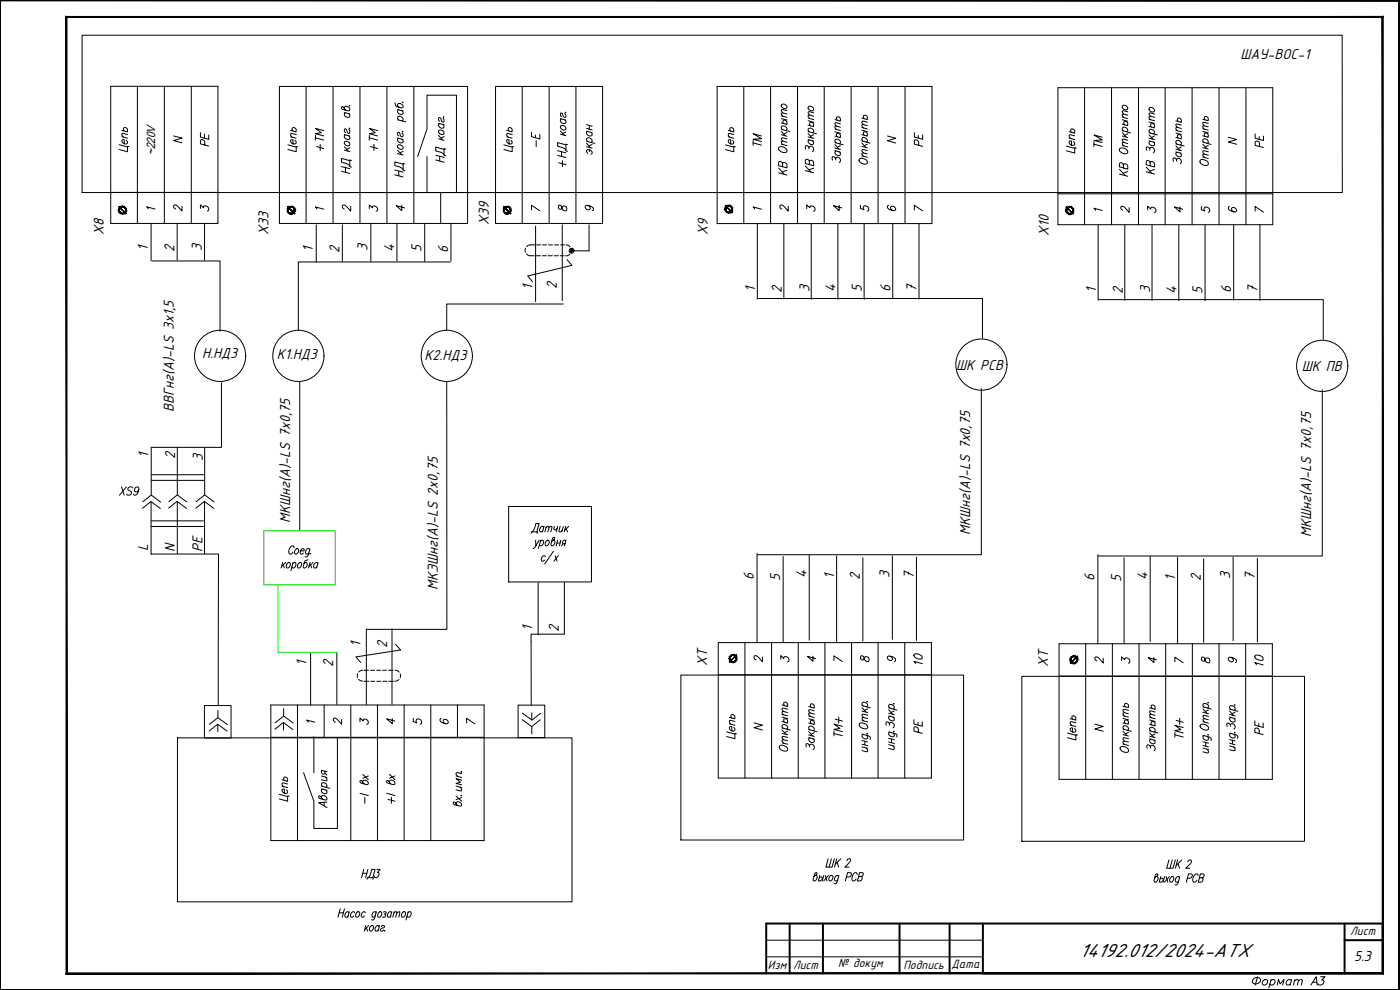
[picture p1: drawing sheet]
<svg xmlns="http://www.w3.org/2000/svg" width="420mm" height="297mm" viewBox="0 0 420 297" stroke-linecap="round" stroke-linejoin="round" font-family="sans-serif">
<defs><g id="words">
<text font-size="7.1" x="374.6" y="297.7">Формат А3</text>
<g font-size="6.6">
<text x="90.3" y="46.9" transform="rotate(-90 90.3 46.9)">Цепь</text>
<text x="155.2" y="46.9" transform="rotate(-90 155.2 46.9)">Цепь</text>
</g>
<g font-size="6.2">
<text x="39.5" y="46.9" transform="rotate(-90 39.5 46.9)">Цепь</text>
<text x="221.5" y="46.9" transform="rotate(-90 221.5 46.9)">Цепь</text>
<text x="323.8" y="47.3" transform="rotate(-90 323.8 47.3)">Цепь</text>
<text x="221.9" y="223" transform="rotate(-90 221.9 223)">Цепь</text>
<text x="324.2" y="223.3" transform="rotate(-90 324.2 223.3)">Цепь</text>
<text x="107.2" y="264.9">НД3</text>
<text x="324" y="287">14192.012/2024-АТХ</text>
</g>
<g font-size="5.7">
<text x="63.5" y="45.2" transform="rotate(-90 63.5 45.2)">РЕ</text>
<text x="163" y="45.2" transform="rotate(-90 163 45.2)">-E</text>
<text x="229.3" y="44.8" transform="rotate(-90 229.3 44.8)">TM</text>
<text x="277.6" y="45.2" transform="rotate(-90 277.6 45.2)">PE</text>
<text x="331.6" y="45.2" transform="rotate(-90 331.6 45.2)">TM</text>
<text x="379.9" y="45.5" transform="rotate(-90 379.9 45.5)">PE</text>
<text x="34.6" y="149.9">XS9</text>
<text x="277.6" y="200.4" transform="rotate(-90 277.6 200.4)">10</text>
<text x="379.9" y="200.7" transform="rotate(-90 379.9 200.7)">10</text>
<text x="277.6" y="221.2" transform="rotate(-90 277.6 221.2)">PE</text>
<text x="379.9" y="221.5" transform="rotate(-90 379.9 221.5)">PE</text>
</g>
<g font-size="5.3">
<text x="50.8" y="44.1">N</text>
<text x="264.9" y="44.1">N</text>
<text x="367.2" y="44.4">N</text>
<text x="225.1" y="220.1">N</text>
<text x="327.4" y="220.5">N</text>
</g>
<g font-size="4.9">
<text x="50.8" y="64.6">2</text>
<text x="58.9" y="64.6">3</text>
<text x="101.6" y="64.6">2</text>
<text x="109.7" y="64.6">3</text>
<text x="117.8" y="64.6">4</text>
<text x="158.4" y="64.6">7</text>
<text x="166.5" y="64.6">8</text>
<text x="174.3" y="64.6">9</text>
<text x="232.8" y="64.6">2</text>
<text x="240.9" y="64.6">3</text>
<text x="249.1" y="64.6">4</text>
<text x="257.2" y="64.6">5</text>
<text x="264.9" y="64.6">6</text>
<text x="273" y="64.6">7</text>
<text x="335.1" y="64.9">2</text>
<text x="343.3" y="64.9">3</text>
<text x="351.4" y="64.9">4</text>
<text x="359.5" y="64.9">5</text>
<text x="367.2" y="64.9">6</text>
<text x="375.4" y="64.9">7</text>
<text x="225.1" y="199.7">2</text>
<text x="233.2" y="199.7">3</text>
<text x="249.1" y="199.7">7</text>
<text x="257.2" y="199.7">8</text>
<text x="264.9" y="199.7">9</text>
<text x="327.4" y="200">2</text>
<text x="335.5" y="200">3</text>
<text x="351.4" y="200">7</text>
<text x="359.5" y="200">8</text>
<text x="98.8" y="218.4">2</text>
<text x="106.9" y="218.4">3</text>
<text x="122.8" y="218.4">5</text>
<text x="138.6" y="218.4">7</text>
</g>
<g font-size="4.8">
<text x="372.3" y="17.9">ШАУ-ВОС-1</text>
<text x="31.2" y="70.6" transform="rotate(-90 31.2 70.6)">X8</text>
<text x="80.6" y="70.6" transform="rotate(-90 80.6 70.6)">X33</text>
<text x="146.7" y="67.4" transform="rotate(-90 146.7 67.4)">X39</text>
<text x="212.5" y="70.5" transform="rotate(-90 212.5 70.5)">X9</text>
<text x="314.7" y="70.9" transform="rotate(-90 314.7 70.9)">X10</text>
<text x="44.3" y="75.2" transform="rotate(-90 44.3 75.2)">1</text>
<text x="52.3" y="75.5" transform="rotate(-90 52.3 75.5)">2</text>
<text x="60.6" y="75.4" transform="rotate(-90 60.6 75.4)">3</text>
<text x="93.9" y="75.6" transform="rotate(-90 93.9 75.6)">1</text>
<text x="101.9" y="75.9" transform="rotate(-90 101.9 75.9)">2</text>
<text x="110.3" y="75.4" transform="rotate(-90 110.3 75.4)">3</text>
<text x="118.3" y="75.7" transform="rotate(-90 118.3 75.7)">4</text>
<text x="126.5" y="75.5" transform="rotate(-90 126.5 75.5)">5</text>
<text x="134.5" y="75.8" transform="rotate(-90 134.5 75.8)">6</text>
<text x="159.8" y="87.2" transform="rotate(-90 159.8 87.2)">1</text>
<text x="167.1" y="86.8" transform="rotate(-90 167.1 86.8)">2</text>
<text x="226.7" y="87.5" transform="rotate(-90 226.7 87.5)">1</text>
<text x="234.7" y="87.8" transform="rotate(-90 234.7 87.8)">2</text>
<text x="242.9" y="87.7" transform="rotate(-90 242.9 87.7)">3</text>
<text x="250.7" y="87.7" transform="rotate(-90 250.7 87.7)">4</text>
<text x="258.6" y="87.7" transform="rotate(-90 258.6 87.7)">5</text>
<text x="267.2" y="87.5" transform="rotate(-90 267.2 87.5)">6</text>
<text x="275.1" y="87.6" transform="rotate(-90 275.1 87.6)">7</text>
<text x="329" y="87.9" transform="rotate(-90 329 87.9)">1</text>
<text x="337" y="88.2" transform="rotate(-90 337 88.2)">2</text>
<text x="345.2" y="88" transform="rotate(-90 345.2 88)">3</text>
<text x="353.1" y="88.1" transform="rotate(-90 353.1 88.1)">4</text>
<text x="360.9" y="88.1" transform="rotate(-90 360.9 88.1)">5</text>
<text x="369.5" y="87.9" transform="rotate(-90 369.5 87.9)">6</text>
<text x="377.4" y="88" transform="rotate(-90 377.4 88)">7</text>
<text x="60.7" y="107.6">Н.НД3</text>
<text x="83.1" y="107.7">K1.НД3</text>
<text x="127.4" y="108.1">K2.НД3</text>
<text x="287" y="111.1">ШК РСВ</text>
<text x="390.7" y="111.2">ШК ПВ</text>
<text x="52.2" y="123.6" transform="rotate(-90 52.2 123.6)">ВВГнг(А)-LS 3х1,5</text>
<text x="44.6" y="137.5" transform="rotate(-90 44.6 137.5)">1</text>
<text x="52.6" y="137.8" transform="rotate(-90 52.6 137.8)">2</text>
<text x="60.8" y="138.2" transform="rotate(-90 60.8 138.2)">3</text>
<text x="87.1" y="157" transform="rotate(-90 87.1 157)">МКШнг(А)-LS 7х0,75</text>
<text x="291.2" y="160.6" transform="rotate(-90 291.2 160.6)">МКШнг(А)-LS 7х0,75</text>
<text x="393.5" y="161" transform="rotate(-90 393.5 161)">МКШнг(А)-LS 7х0,75</text>
<text x="44.5" y="165.3" transform="rotate(-90 44.5 165.3)">L</text>
<text x="52.5" y="165.6" transform="rotate(-90 52.5 165.6)">N</text>
<text x="60.7" y="165.5" transform="rotate(-90 60.7 165.5)">PE</text>
<text x="226.2" y="173.9" transform="rotate(-90 226.2 173.9)">6</text>
<text x="242.1" y="173.5" transform="rotate(-90 242.1 173.5)">4</text>
<text x="250.4" y="173.8" transform="rotate(-90 250.4 173.8)">1</text>
<text x="258.1" y="173.9" transform="rotate(-90 258.1 173.9)">2</text>
<text x="266.9" y="173.4" transform="rotate(-90 266.9 173.4)">3</text>
<text x="274.2" y="173.6" transform="rotate(-90 274.2 173.6)">7</text>
<text x="344.4" y="173.9" transform="rotate(-90 344.4 173.9)">4</text>
<text x="369.2" y="173.8" transform="rotate(-90 369.2 173.8)">3</text>
<text x="376.6" y="174" transform="rotate(-90 376.6 174)">7</text>
<text x="131.4" y="176.9" transform="rotate(-90 131.4 176.9)">МКЭШнг(А)-LS 2х0,75</text>
<text x="234.2" y="174.2" transform="rotate(-90 234.2 174.2)">5</text>
<text x="328.5" y="174.3" transform="rotate(-90 328.5 174.3)">6</text>
<text x="336.5" y="174.6" transform="rotate(-90 336.5 174.6)">5</text>
<text x="352.7" y="174.2" transform="rotate(-90 352.7 174.2)">1</text>
<text x="360.4" y="174.3" transform="rotate(-90 360.4 174.3)">2</text>
<text x="159.7" y="189.3" transform="rotate(-90 159.7 189.3)">1</text>
<text x="167.7" y="189.6" transform="rotate(-90 167.7 189.6)">2</text>
<text x="108.2" y="194.2" transform="rotate(-90 108.2 194.2)">1</text>
<text x="116.2" y="194.5" transform="rotate(-90 116.2 194.5)">2</text>
<text x="91.9" y="199.9" transform="rotate(-90 91.9 199.9)">1</text>
<text x="99.9" y="200.2" transform="rotate(-90 99.9 200.2)">2</text>
<text x="212.3" y="199.9" transform="rotate(-90 212.3 199.9)">XT</text>
<text x="314.6" y="200.3" transform="rotate(-90 314.6 200.3)">XT</text>
<text x="406.4" y="288.4">5.3</text>
</g>
<g font-size="4.4">
<text x="240.9" y="199.7">4</text>
<text x="343.3" y="200">4</text>
<text x="367.2" y="200">9</text>
<text x="114.7" y="218.4">4</text>
<text x="130.9" y="218.4">6</text>
</g>
<g font-size="4">
<text x="405.2" y="280.7">Лист</text>
<text x="230.4" y="290.6">Изм</text>
<text x="238" y="290.6">Лист</text>
<text x="251.5" y="290.2">№ докум</text>
<text x="271.1" y="290.6">Подпись</text>
<text x="285.5" y="290.4">Дата</text>
</g>
<text font-size="3.6" x="46.5" y="46.6" transform="rotate(-90 46.5 46.6)">~220V</text>
<g font-size="3.5">
<text x="42.7" y="63.9">1</text>
<text x="93.5" y="63.9">1</text>
<text x="224.7" y="63.9">1</text>
<text x="90.7" y="218">1</text>
</g>
<text font-size="3.1" x="327" y="64.2">1</text>
</g></defs>
<!-- layer: 0 -->
<g fill="#000" stroke="#000" stroke-width=".3">
<path d="M0 .2h419.8zM0 .2h419.9z"/>
<path d="M419.8 .2v296.7zM419.9 .2v296.8z"/>
<path d="M36.8 62h.4l-.1 .2zM36.8 62l.3 .2zM36.4 62h.4v.1zM36.4 62v.2l.4-.1zM36 62.3l.4-.3v.2zM36 62.3l.4-.1zM36 62.3l-.2 .3zM35.8 62.6l.3-.2zM35.8 62.6l-.1 .5zM35.9 62.7l-.2 .4zM35.7 63.1h.2l-.1 .4zM35.9 63.1l-.1 .4zM35.8 63.5l.1-.1 .1 .4zM35.9 63.4l.1 .4zM36.1 63.7l.3 .3zM36.1 63.7l.3 .3zM36.4 63.9l.4 .2zM36.4 63.9l.4 .2zM36.8 64h.4zM36.8 64h.4zM37.1 63.9l.4-.1zM37.1 63.9l.4-.1zM37.4 63.7l.4-.2-.3 .3zM37.6 63.4l-.2 .3 .4-.2zM37.8 63.1v.4zM37.7 63.1l-.1 .3 .2-.3zM37.8 62.6v.5h-.1zM37.6 62.7l.1 .4zM37.5 62.3l.3 .3zM37.5 62.3l.1 .4zM37.2 62l.3 .3zM37.2 62l.2 .4z"/>
<path d="M35.6 62l2.3 2.1zM35.6 62l2.3 2.1z"/>
<path d="M87.4 62l.4 .2zM87.4 62l.4 .2zM87 62.1l.4-.1zM87 62.1h.4zM86.6 62.3l.4-.2zM86.6 62.3l.4-.1zM86.6 62.3l.1 .1-.3 .3zM86.4 62.7l.3-.3zM86.4 62.7l-.1 .4zM86.5 62.7l-.2 .4zM86.3 63.1h.2l-.1 .4zM86.5 63.1l-.1 .4zM86.4 63.5l.2 .3zM86.5 63.4l.1 .4zM86.6 63.8l.4 .3zM86.7 63.7l.3 .4zM87 64l.4 .2zM87 64l.4 .2zM87.4 64l.4 .1-.4 .1zM87.4 64l.4 .1zM87.8 64l.3-.2zM87.8 64l.3-.2zM88.1 63.7l.3-.2zM88.3 63.4l-.2 .3zM88.5 63.1l-.2 .3zM88.3 63.1v.3l.2-.3zM88.4 62.7l.1 .4h-.2zM88.3 62.7v.4zM88.1 62.3l.3 .4zM88.1 62.3l.2 .4zM87.8 62.1l.3 .3zM87.8 62.1l.3 .3z"/>
<path d="M86.3 62.1l2.1 2.1 .1-.1zM86.3 62.1l.1-.1 2.1 2.1z"/>
<path d="M152.2 62l.5 .1zM152.2 62l.4 .2zM151.8 62.1l.4-.1zM151.8 62.1h.4zM151.5 62.3l.4-.1zM151.5 62.3l.4-.1zM151.5 62.3l.1 .1-.3 .3zM151.3 62.7l.3-.3zM151.3 62.7l-.1 .4zM151.4 62.7l-.2 .4zM151.2 63.1l.1 .4zM151.3 63.1v.4zM151.3 63.5l.2 .3zM151.4 63.4l.1 .4zM151.5 63.8l.3 .3zM151.6 63.7l.2 .4 .1-.2zM151.9 63.9l.3 .3-.4-.1zM151.9 63.9l.3 .3zM152.2 64l.5 .1-.5 .1zM152.2 64l.5 .1zM152.6 63.9l.4-.1-.3 .3zM152.6 63.9l.4-.1zM152.9 63.7l.3-.2zM153.1 63.4l-.2 .3zM153.3 63.1l-.2 .3zM153.2 63.1l-.1 .3zM153.2 62.7l.1 .4zM153.1 62.7l.1 .4zM153 62.3l.2 .4zM153 62.3l.1 .4zM152.7 62.1l.3 .2-.1 .1zM152.7 62.1l.2 .3z"/>
<path d="M151.1 62l2.1 2.2zM151.1 62l2.2 2.1z"/>
<path d="M218.7 61.7l.5 .1zM218.7 61.7l.4 .2zM218.3 61.8l.4-.1v.1zM218.3 61.8h.4zM218 62l.3-.2zM218 62l.4-.1zM218 62l-.3 .3zM217.7 62.3l.4-.2zM217.7 62.3l.2 .1-.3 .4zM217.9 62.4l-.3 .4zM217.6 62.8h.2l-.1 .3zM217.8 62.8l-.1 .3h.2zM217.7 63.1h.2l.1 .4zM217.9 63.1l.1 .4zM218.1 63.4l.2 .3zM218.1 63.4l.2 .3zM218.4 63.6l.3 .2zM218.4 63.6l.3 .2zM218.7 63.7h.5l-.5 .1zM218.7 63.7h.5zM219.1 63.6l.4-.1zM219.1 63.6l.4-.1zM219.4 63.4l.3-.3-.2 .4zM219.6 63.1l-.2 .3zM219.8 62.8l-.2 .3zM219.7 62.8l-.1 .3zM219.7 62.3l.1 .5zM219.6 62.4l.1 .4zM219.5 62l.2 .3zM219.4 62.1l.2 .3-.1-.4zM219.2 61.8l.3 .2zM219.2 61.8l.2 .3z"/>
<path d="M217.6 61.8l2.2 2.1zM217.7 61.6l2.1 2.1z"/>
<path d="M321.1 62l.3 .3zM321.1 62l.3 .3zM320.6 62.1l.5-.1v.2zM320.6 62.1l.5 .1zM320.3 62.3l.3-.2zM320.3 62.3h.4zM320.3 62.3l-.3 .4zM320 62.7l.4-.2zM320 62.7v.4zM320.2 62.8l-.2 .3zM320 63.1h.1l-.1 .4zM320.1 63.1l-.1 .4zM320 63.5l.3 .4zM320.2 63.5l.1 .4zM320.3 63.9l.3 .2zM320.4 63.8l.2 .3zM320.7 64l.4 .2zM320.7 64l.4 .2zM321.1 64l.3 .1-.3 .1zM321.1 64l.3 .1zM321.4 64l.4-.1zM321.4 64l.4-.1zM321.7 63.8l.3-.3zM321.9 63.5l-.2 .3zM322.1 63.1l-.2 .4zM321.9 63.1v.4l.2-.4zM322 62.7l.1 .4h-.2zM321.9 62.8v.3zM321.8 62.3l.2 .4zM321.8 62.3l.1 .5zM321.4 62.1l.4 .2-.1 .2zM321.4 62.1l.3 .4z"/>
<path d="M319.9 62.1l2.1 2.1 .2-.1zM319.9 62.1l.1-.1 2.2 2.1z"/>
<path d="M219 197.2h.2l-.3 .4zM219.2 197.2l-.3 .4zM218.9 197.6h.2l-.1 .4zM219.1 197.6l-.1 .4 .2-.1zM219 198l.2-.1v.4zM219.2 197.9v.4zM219.2 198.3l.4 .3zM219.3 198.2l.3 .4zM219.6 198.4l.4 .3zM219.6 198.4l.4 .3zM220 198.5l.4 .1-.4 .1zM220 198.5l.4 .1zM220.3 198.4l.5-.1zM220.3 198.4l.5-.1zM220.6 198.2l.4-.2zM220.9 197.9l-.3 .3zM221.1 197.6l-.2 .3zM220.9 197.6v.3zM221 197.2l.1 .4zM220.9 197.2v.4zM220.8 196.8l.2 .4zM220.8 196.8l.1 .4zM220.4 196.6l.4 .2-.2 .1zM220.4 196.6l.2 .3zM220 196.5l.4 .1zM220 196.5l.3 .2zM219.6 196.6l.4-.1v.2zM219.6 196.6l.4 .1zM219.2 196.8l.4-.2zM219.2 196.8l.4-.1zM219.2 196.8l-.2 .4zM219 197.2l.3-.3z"/>
<path d="M221 196.5l-2 2.2zM221 196.5l-2 2.2z"/>
<path d="M321.3 197.6l-.1 .3zM321.4 197.6l-.2 .3zM321.2 197.9h.2l-.1 .5zM321.4 197.9l-.1 .5zM321.3 198.4l.3 .3zM321.4 198.3l.2 .4zM321.6 198.7l.3 .3zM321.6 198.6l.3 .4zM321.9 198.8l.4 .2h-.4zM321.9 198.8l.4 .2zM322.3 198.9l.4 .1h-.4zM322.3 198.9l.4 .1v-.2zM322.7 198.8l.3-.1-.3 .3zM322.7 198.8l.3-.1zM323 198.6l.3-.2zM323.2 198.3l-.2 .3zM323.4 197.9l-.2 .4zM323.2 197.9v.4l.2-.4zM323.3 197.6l.1 .3h-.2zM323.2 197.6v.3zM323 197.2l.3 .4zM323 197.2l.2 .4zM322.7 197l.3 .3zM322.7 197l.3 .3zM322.3 196.9l.4 .2zM322.3 196.9l.4 .2zM321.9 197l.4-.1zM321.9 197h.4zM321.6 197.2l.3-.2zM321.6 197.2l.3-.1zM321.6 197.2l-.3 .4zM321.3 197.6l.3-.3z"/>
<path d="M323.3 196.8l-2 2.3 2.1-2.2zM323.3 196.8l-2 2.3-.1-.1z"/>
<path d="M.1 .2l-.1 296.8zM0 .2v296.8z"/>
<path d="M19.8 4.9v287.3l.3-.3zM19.8 4.9l.3 .3v286.7zM19.8 4.9l.3 .3 395-.3zM20.1 5.2l395-.3-.3 .3zM415.1 4.9l-.3 .3 .3 287zM414.8 5.2l.3 287-.3-.3zM19.8 292.2h395.3l-.3-.3zM19.8 292.2l.3-.3h394.7z"/>
<path d="M.1 296.9l419.8 .1zM.1 296.9l419.8 .1z"/>
</g>
<!-- layer: SYMS -->
<g fill="none" stroke="#000" stroke-width=".3">
<path d="M24.6 10.6h378.2v47.2h-378.2zM45.3 67v11.2M45.5 78.3h20.5v21.1M53.2 67v11M61.4 67v11.1M94.9 67.5v11.1M102.7 67.5v11M111.3 67.3v11.1M119.1 67.3v11M127.5 67.3v11.1M135.2 78.6h-45.7v20.5M135.3 67.3v11"/>
<path d="M160.7 67.8v22.7M168.7 67.5v22.7M176.8 67.5v7.8M227.3 67v22.7M235.2 67v22.7M243.5 67.1v22.7M251.5 67.1v22.7M259.3 67.2v22.7M267.9 67v22.6M275.8 67v22.7M329.6 67.4v22.7M337.6 67.4v22.7"/>
<path d="M345.7 67.5v22.7M353.8 67.5v22.7M361.7 67.5v22.7M370.2 67.3v22.7M378.1 67.4v22.7M169 91.2h-34.9v7.9M227.5 89.6h67.4v11.8M329.8 89.9h67.3v11.9M66.5 114.8v19.4h-21.1M90 114.5v44.7M134.1 114.5v74.3h-24M294.5 116.6v49.8h-67.2"/>
<path d="M396.8 117v49.8h-67.2M45.3 150.6v15.7M53.2 150.7v15.4M61.4 150.7v15.5M159.7 159.6a3.6 3.6 0 0 0 1.1-2.5h1l-.7 2.5M163.2 158.3l-.1-.2a.93 .93 0 0 0-1 .4 .93 .93 0 0 0 .1 1.1l.7-.4M163.3 157.9l-.5 1.7M163.8 158.4l.6-.5 .4 .2-.4 1.5M164 157.9l-.5 1.7M164.8 158.4l.5-.5 .4 .2-.4 1.5M166.4 157.9v1.1l.8-.5M167.4 157.9l-.5 1.7"/>
<path d="M168.1 157.9l-.3 1.6 .4 .1 .5-.5M169.1 157.9l-.5 1.7M169.8 157.9l-.5 1.7M169.9 158.7l.4 .9M170.7 157.9l-1.2 1.2M45.3 166.2h20.3l-.1 45.5M84.8 168.8l-.4 1.6M85 169.5l.3 .9M85.7 168.8l-1.2 1.2M86.1 169.1l.8-.3a.94 .94 0 0 1 .1 1.1 .94 .94 0 0 1-1 .4l-.1-.6zM87.8 169.1l.8-.3a.94 .94 0 0 1 .1 1.1 .94 .94 0 0 1-1 .4l-.1-.2M87.9 168.8l-.6 2.5"/>
<path d="M88.3 164.4l-.1-.3a.63 .63 0 0 0-.7-.3 .63 .63 0 0 0-.5 .6l-.3 .9a.68 .68 0 0 0 .3 1 .68 .68 0 0 0 .9-.6M88.6 165l.8-.4a.91 .91 0 0 1 .1 1.1 .91 .91 0 0 1-1 .4l-.1-.5zM89.5 169.1l.8-.3a.94 .94 0 0 1 .1 1.1 .94 .94 0 0 1-1 .4l-.1-.6zM90.2 165.3h1v-.6a.94 .94 0 0 0-1 .5 .94 .94 0 0 0 .1 1.1l.8-.4M92.5 167.9l-1.1 .6-.3 1.8a.94 .94 0 0 0 1-.4 .94 .94 0 0 0-.2-1.1l-.7 .3M92.9 165l-.1-.3a.85 .85 0 0 0-1 .5 .85 .85 0 0 0 .4 1.1l.5-.4M93 164.6l-.7 2.3-.3 .2-.4-.1M93 168.8l-.4 1.6M93.1 166l-.1 .3 .1-.2M93.2 169.5l.4 .9M93.9 168.8l-1.2 1.2M95.3 169.1l-.1-.2a.93 .93 0 0 0-.9 .4 .93 .93 0 0 0 .1 1.1l.7-.3"/>
<path d="M95.5 168.8l-.5 1.6M159.4 160l.1-.4h1.8l-.1 .4M160.7 162.1l.1 1.7 1-1.7M160.8 163.8l-.8 .8M161.5 174.8v15.7M162.2 162.5l.4-.4a.88 .88 0 0 1 .5 1 .88 .88 0 0 1-.9 .7l-.3-.4M162.3 162.1l-.7 2.5M163.7 167.1a.44 .44 0 0 0-.3-.4 .44 .44 0 0 0-.5 .2l-.4 .6-.1 .5a.44 .44 0 0 0 .3 .4 .44 .44 0 0 0 .5-.1l.2-.3M163.9 162.5l.4-.4a.88 .88 0 0 1 .5 1 .88 .88 0 0 1-.9 .7l-.3-.4zM166 162.1a.84 .84 0 0 1 .4 1 .84 .84 0 0 1-1 .5l.4-2.1 .6-.3-.1 .7-.7 .6M166.1 165.4l-2.7 3.8M166.6 166.7l.6 1.7"/>
<path d="M167.1 162.9h1M167.3 162.1l-.4 1.7M167.6 166.7l-1.4 1.7M168.3 162.1l-.4 1.7M169 163.1l-.5 .7M169.4 174.7v15.6M169.5 163.1h-.6l-.1-.4 .5-.6h.5l-.4 1.7M227.2 166v26.8M235 167v25.6M242.9 166.5v25.6M251.1 166.8v25.7M259 167.3v25"/>
<path d="M267.8 166.8v25M275 167.2v25M329.5 166.4v26.8M337.4 167.4v25.6M345.2 166.9v25.6M353.4 167.2v25.7M361.2 167.7v25M370.1 167.2v25M377.4 167.5v25.1M93.2 195.8v15.7M101.1 195.7v15.7M109.9 188.7v22.7"/>
<path d="M117.6 188.6v22.7M169.2 190.3h-9.8v2.3M248.5 257.7l-.6 2.5h1.8l.7-2.5M249.5 257.7l-.7 2.5M251.1 257.7l-.7 2.5M251.2 258.7l.5 1.5M252.3 257.7l-1.6 1.6M254.2 258.3l.3-.5h.7l-.1 .8-1.5 1.6h1.2M350.8 258l-.7 2.5h1.9l.7-2.5M351.8 258l-.6 2.5M353.4 258l-.6 2.5M353.6 259.1l.4 1.4"/>
<path d="M354.7 258l-1.7 1.7M356.5 258.6a.55 .55 0 0 1 .5-.6 .55 .55 0 0 1 .6 .5l-1.7 2h1.2M101.8 273.9h1.2M102.1 272.7l-.7 2.5M103.4 272.7l-.7 2.5M104.7 273.9l-.1-.2a.93 .93 0 0 0-1 .4 .93 .93 0 0 0 .2 1.1l.7-.3M104.8 273.5l-.4 1.7M106.4 273.9l-.1-.2a.91 .91 0 0 0-1 .4 .91 .91 0 0 0 .2 1.1l.7-.3M107 273.9l.4-.4a.84 .84 0 0 1 .4 1.1 .84 .84 0 0 1-1 .5l-.1-.6zM109.6 273.9l-.1-.2a.9 .9 0 0 0-1 .4 .9 .9 0 0 0 .2 1.1l.7-.3M109.8 277.7l-.5 1.7M109.9 278.4l.4 1"/>
<path d="M110.7 277.7l-1.2 1.2M111.3 277.8l.2-.1a.88 .88 0 0 1 .6 1 .88 .88 0 0 1-1 .7l-.2-.7zM112.9 273.9l-.2-.2a.9 .9 0 0 0-1 .4 .9 .9 0 0 0 .2 1.1l.7-.3M112.9 273.5l-.6 2.3-.4 .2-.4-.1M113.6 273.9l.4-.4a.84 .84 0 0 1 .5 1.1 .84 .84 0 0 1-1 .5l-.2-.6zM113.8 278.1l-.1-.3a.93 .93 0 0 0-1 .5 .93 .93 0 0 0 .1 1.1l.7-.4M113.9 277.7l-.4 1.7M114.4 278.1a.58 .58 0 0 1 1-.3l-.2 .5-.9 .4-.1 .6a.63 .63 0 0 0 .9-.3M115.1 273.7h.8l-.2 .4-.4 .2M115.4 279.1v.3l.1-.1M115.5 274.3l.3 .4-.2 .3-.3 .2-.6-.1M117.5 273.9l-.1-.2a.91 .91 0 0 0-1 .4 .91 .91 0 0 0 .1 1.1l.8-.3"/>
<path d="M117.6 273.5l-.5 1.7M118.2 274l.5-.5 .4 .2-.4 1.5M118.3 273.5l-.4 1.7M119.1 274l.6-.5 .3 .2-.3 1.5M120.7 273.9a.53 .53 0 0 1 .9-.2 .95 .95 0 0 1 0 1 .95 .95 0 0 1-1 .4l-.1-.6zM122.4 273.9a.53 .53 0 0 1 .9-.2 .95 .95 0 0 1 0 1 .95 .95 0 0 1-1 .4l-.1-.2M122.5 273.5l-.7 2.5M244.7 262.7h.3a.93 .93 0 0 1 .1 1 .93 .93 0 0 1-1 .5l.4-2.1 .6-.3-.1 .6-.7 .6M245.9 263.4l.1-.1a.51 .51 0 0 1 .7 0 .51 .51 0 0 1-.2 .8l-.3 .2-.5-.2M246 262.7l-.4 1.6M247.2 262.7l-.4 1.6M247.6 262.7l.6 1.6"/>
<path d="M248.6 262.7l-1.4 1.6M249.2 262.7h.5a.93 .93 0 0 1 .1 1 .93 .93 0 0 1-1 .5v-.8zM251.7 263l-.2-.3a.93 .93 0 0 0-1 .5 .93 .93 0 0 0 .2 1.1l.7-.3M251.8 262.7l-.7 2.2-.4 .3-.4-.2M254 263.1l1.1-.1 .3-.3v-.8l-1-.1-.7 2.5M257.3 262.4v-.2a.66 .66 0 0 0-.7-.4 .66 .66 0 0 0-.6 .6l-.3 1.3 .1 .5 .5 .1 .6-.6M257.6 263h.8l.4 .5-.4 .7-1.1 .1 .7-2.5h.8l.3 .3-.1 .4-.6 .5M347 263a.88 .88 0 0 1 .5 1 .88 .88 0 0 1-.9 .7l-.3-.5 .5-1.8 .6-.2-.1 .6-.8 .6M348.1 263.7a.55 .55 0 0 1 1 0 .55 .55 0 0 1-.4 .9l-.5 .1-.2-.3M348.4 263l-.5 1.7M349.5 263l-.4 1.7M350 263l.5 1.7"/>
<path d="M350.9 263l-1.4 1.7M351.3 263.4l.7-.4a.93 .93 0 0 1 .2 1.1 .93 .93 0 0 1-1 .5l-.2-.6zM354 263.4l-.1-.3a.94 .94 0 0 0-1.1 .5 .94 .94 0 0 0 .2 1.1l.7-.4M354.1 263l-.7 2.3-.3 .2-.5-.1M356.4 263.5l1.1-.1 .3-.7v-.4l-1.1-.1-.7 2.5M359.6 262.8l-.1-.3a.66 .66 0 0 0-.7-.3 .66 .66 0 0 0-.5 .6l-.3 .9 .1 .9a.74 .74 0 0 0 1.1-.5M360 263.4l1 .1v.7l-.6 .5h-.8l.7-2.5h.8l.3 .2-.2 .7-.4 .3"/>
<circle cx="171.6" cy="75.2" r=".74"/>
<circle cx="171.6" cy="75.2" r=".44"/>
<circle cx="171.6" cy="75.2" r=".23"/>
<circle cx="66.1" cy="106.8" r="7.7"/>
<circle cx="89.6" cy="106.8" r="7.7"/>
<circle cx="134.1" cy="106.8" r="7.7"/>
<circle cx="294.5" cy="109.4" r="7.7"/>
<circle cx="396.8" cy="109.8" r="7.7"/>
</g>
<!-- layer: 0 -->
<g fill="none" stroke="#000" stroke-width=".3">
<path d="M33.2 25.9h32.2v41.1h-32.2zM41.2 25.9v41.1M49.3 25.9v41.1M57.4 25.9v41.1M83.9 25.9h56.4v41.1h-56.4zM91.9 25.9v41.1M97.2 39.2l-2.5-.7 1.7 1.3-1.7 .3 2.5 .7M99.9 25.9v41.1M103.3 32.5a.86 .86 0 0 1 1.1-.6 .86 .86 0 0 1 .6 1.1l-.5 .3-1.8-.5-.2-.7 .4-.1 .8 1M103.3 33.8l1.7 .4M103.7 33.9a.86 .86 0 0 0-.1 1.1 .86 .86 0 0 0 1.2 .2l.2-.6-.4-.5M104.6 38.9l.3 .2a.63 .63 0 0 1-.3 .9l-.3-.2-.4-1-.4-.1a.78 .78 0 0 0 .2 1.1"/>
<path d="M104.9 38.4v.2l-.1-.1M104.9 31.7v.1l-.1-.1M108 25.9v41.1M113.3 39.2l-2.5-.7 1.8 1.3-1.8 .3 2.5 .7M116.1 25.9v41.1M118.5 30.8l.2 .8 .4 .4 1.6 .3a.87 .87 0 0 0 0-1.1 .87 .87 0 0 0-1.2-.1l-.1 .1a.64 .64 0 0 0 .3 1M119.3 35.9l2.5 .7M119.3 32.9l1.7 .4M119.7 36a.64 .64 0 0 1-.3-1 .97 .97 0 0 1 1.1 .1 .97 .97 0 0 1 .4 1l-.3 .2M119.7 33l-.3 .1a.93 .93 0 0 0 .4 1.1 .93 .93 0 0 0 1.2-.2l-.4-.8M120.6 39.9a.71 .71 0 0 1 .3 1.1l-.6-.1-.4-1-.5-.2a.71 .71 0 0 0 .3 1.1M120.9 39.4l.1 .2-.3-.1"/>
<path d="M120.9 30.6l.1 .1h-.3M124.2 25.9v41.1M131.6 37l1.7 .5M131.7 39.1a.94 .94 0 0 1 1.1 .1 .94 .94 0 0 1 .3 1 .94 .94 0 0 1-1.1 0 .94 .94 0 0 1-.3-1.1zM132 37.1a.51 .51 0 0 0-.3 .8l.8 .6 .6-.2a.66 .66 0 0 0-.2-1M132.9 35.5a.65 .65 0 0 1 0 1.1l-.4-.2-.3-1-.5-.1a.78 .78 0 0 0 .3 1.1M133.1 35v.2v-.1M148.7 25.9h32.1v41.1h-32.1zM156.7 25.9v41.1M164.8 25.9v41.1M168.2 39.3l1.2 1.3M168.2 35.6l1.6 .5"/>
<path d="M168.3 37.7a.95 .95 0 0 1 1.1 .1 .95 .95 0 0 1 .3 1 .97 .97 0 0 1-1.1 0 .97 .97 0 0 1-.3-1.1zM168.5 35.7a.83 .83 0 0 0-.1 1.2 .83 .83 0 0 0 1.2 .1l.1-.1a.66 .66 0 0 0-.2-.9M169.5 34.1a.62 .62 0 0 1 .3 .6 .62 .62 0 0 1-.3 .5l-.4-.2-.6-1.1-.3 .3 .1 .6 .2 .2M169.7 33.6l.1 .2-.2-.1M169.8 39.6l-.9 .4M172.8 25.9v41.1M176 39.4l1.7 .4M176 37.4l1.7 .5M176 38.5l1.7 .5M176.4 39.4l-.3 .2a.93 .93 0 0 0 .5 1.1 .93 .93 0 0 0 1.1-.2l-.4-.8M176.9 37.6v1.2M215.2 25.9h64.5v41.2h-64.5z"/>
<path d="M223.2 25.9v41.2M231.3 25.9v41.2M234.5 39.4l1.2 1.4M234.5 38.8l2.5 .7M234.5 36.9l1.7 .4M234.5 35.6l1.7 .4M234.5 34.7l1.7 .5M234.6 31.4a.97 .97 0 0 1 1.1 0 .97 .97 0 0 1 .4 1.1 .97 .97 0 0 1-1.1-.1 .97 .97 0 0 1-.4-1zM234.9 38.9a.64 .64 0 0 1-.3-1 .97 .97 0 0 1 1.1 .1 .97 .97 0 0 1 .4 1l-.3 .1M235.2 37.1l-.1-.2a.55 .55 0 0 1 0-.8 .55 .55 0 0 1 .8 .2l.3 .3-.3 .7M236.2 34.2l-1.6-.3-.1 .3 .4 .7M236.2 33.2l-1.6-.3-.1 .4 .4 .6"/>
<path d="M236.2 39.8l-1 .4M239.4 25.9v41.2M242.5 39.5l2.5 .6M242.5 37.5l1.7 .5M242.5 36.2l1.7 .5M242.5 35.4l1.7 .5M242.7 32a.97 .97 0 0 1 1.1 0 .97 .97 0 0 1 .3 1.1 .97 .97 0 0 1-1.1-.1 .97 .97 0 0 1-.3-1zM242.9 39.6a.64 .64 0 0 1-.2-1 .97 .97 0 0 1 1.1 0 .97 .97 0 0 1 .3 1.1l-.3 .1M243.2 37.7l-.1-.1a.56 .56 0 0 1 0-.8 .56 .56 0 0 1 .9 .1l.2 .4-.2 .6M244.2 34.9l-1.5-.4-.2 .4 .5 .6M244.2 33.9l-1.5-.4-.2 .4 .5 .6M247.4 25.9v41.2"/>
<path d="M250.6 39.5l1.6 .5M250.6 38.7l1.6 .5M250.6 35.9l1.6 .5M251.3 36.1a.6 .6 0 0 1-.1-1 .6 .6 0 0 1 .9 .3l.1 .7-.2 .2M252.2 38.2l-1.5-.4-.1 .4 .4 .6M252.2 37.2l-1.5-.4-.1 .4 .4 .6M255.4 25.9v41.2M258.7 39.1l1.6 .4M258.7 38.3l1.6 .4M258.7 35.4l1.6 .5M259.4 35.6l-.2-.1a.55 .55 0 0 1 .1-.9 .55 .55 0 0 1 .8 .2l.2 .4-.2 .6M260.3 37.7l-1.5-.3-.1 .3 .4 .7"/>
<path d="M260.3 36.7l-1.5-.3-.1 .3 .4 .7M263.5 25.9v41.2M271.6 25.9v41.2M317.5 26.3h64.5v41.1h-64.5zM325.5 26.3v41.1M333.6 26.3v41.1M336.8 39.8l1.2 1.3M336.8 39.2l2.5 .7M336.8 37.2l1.7 .5M336.8 35.9l1.7 .5M336.8 35.1l1.7 .5M336.9 31.7a.86 .86 0 0 1 1.2 .1 .86 .86 0 0 1 0 1.2l-1-.3a.66 .66 0 0 1-.2-1z"/>
<path d="M337.1 39.3a.62 .62 0 0 1-.3-.6 .62 .62 0 0 1 .3-.5 .84 .84 0 0 1 1.1 .2 .84 .84 0 0 1-.1 1.1M337.5 37.5l-.1-.2a.55 .55 0 0 1 0-.8 .55 .55 0 0 1 .8 .1l.3 .4-.3 .6M338.5 34.6l-1.6-.4-.1 .4 .5 .6M338.5 33.6l-1.6-.3-.1 .3 .5 .6M341.7 26.3v41.1M344.8 39.8l2.5 .7M344.8 37.9l1.7 .5M344.8 36.6l1.7 .4M344.8 35.8l1.7 .4M345 32.4a.94 .94 0 0 1 1.1 0 .94 .94 0 0 1 .3 1.1 .94 .94 0 0 1-1.1-.1 .94 .94 0 0 1-.3-1zM345.2 39.9a.65 .65 0 0 1 0-1.1 .87 .87 0 0 1 1 .3 .87 .87 0 0 1 0 1.1M345.6 38.1l-.2-.1a.55 .55 0 0 1 .1-.9 .55 .55 0 0 1 .8 .2l.2 .4-.2 .6"/>
<path d="M346.5 35.2l-1.5-.3-.2 .4 .5 .6M346.5 34.2l-1.5-.3-.2 .4 .5 .6M349.7 26.3v41.1M352.9 39.9l1.6 .5M352.9 39.1l1.6 .5M352.9 36.3l1.6 .4M353.6 36.5l-.1-.2a.59 .59 0 0 1 .3-.9 .59 .59 0 0 1 .7 .6l-.2 .6M354.5 38.6l-1.5-.4-.1 .4 .5 .6M354.5 37.5l-1.5-.3-.1 .4 .5 .6M357.8 26.3v41.1M361 39.4l1.6 .5M361 38.6l1.6 .5"/>
<path d="M361 35.8l1.6 .4M361.7 36l-.3-.7a.66 .66 0 0 1 1.1-.1 .66 .66 0 0 1-.1 1M362.6 38l-1.5-.3-.1 .4 .4 .7M362.6 37l-1.5-.3-.1 .4 .4 .6M365.8 26.3v41.1M373.9 26.3v41.1M33.2 57.7h32.2M83.9 57.8h56.4M94.7 41.3l2.5 .7M94.7 40.6v1.5M95 44l2.2 .6M96.1 43.3v1.9"/>
<path d="M102.5 51.4l2.5 .7M102.5 50l2.5 .6M103.3 45l1.7 .5M103.3 44l1.2 1.4M103.3 40.4l1.7 .4M103.5 42.5a.97 .97 0 0 1 1.1 .1 .97 .97 0 0 1 .3 1 .95 .95 0 0 1-1.1 0 .95 .95 0 0 1-.3-1.1zM103.7 40.5a.51 .51 0 0 0-.2 .8l.2 .3 .9 .3 .4-.4-.4-.8M103.7 50.3v1.4M105 48.2l-2.5-.7v1.2a3.2 3.2 0 0 1 2.5 1.1M105 44.4l-.9 .4M105.5 48.1l-.5-.1v2l.5 .2M110.8 41.3l2.5 .7"/>
<path d="M110.8 40.6v1.5M111.2 44l2.1 .6M112.2 43.3v1.9M118.5 52.4l2.5 .7M118.5 51l2.5 .7M119.3 46.1l1.7 .4M119.3 45.1l1.2 1.3M119.3 41.4l1.7 .5M119.4 43.6a.94 .94 0 0 1 1.1 0 .94 .94 0 0 1 .4 1 .94 .94 0 0 1-1.1 0 .94 .94 0 0 1-.4-1zM119.7 41.5l-.3 .1a.93 .93 0 0 0 .4 1.1 .93 .93 0 0 0 1.2-.1l-.4-.8M119.7 51.3v1.4M121 49.3l-2.5-.7v1.1a3.3 3.3 0 0 1 2.5 1.2"/>
<path d="M121 45.4l-1 .5M121.5 49.2l-.5-.1v2l.5 .1M125.3 47l2.8-8.3v-10.1h8.9v28.9M128.1 47v10.6M130.8 48l2.5 .7M130.8 46.6l2.5 .6M131.6 41.6l1.7 .5M131.6 40.6l1.2 1.4M132 46.9v1.4M132.2 57.8v9.2M133.3 44.8l-2.5-.7v1.2a3.2 3.2 0 0 1 2.5 1.1M133.3 41l-1 .4"/>
<path d="M133.8 44.7l-.5-.1v2l.5 .2M148.7 57.8h32.1M167.3 46.6l2.5 .7M167.3 45.2l2.5 .7M167.7 48.8l2.1 .6M168.2 40.2l1.6 .5M168.5 45.5v1.4M168.8 48.2v1.8M169.8 43.5l-2.5-.7v1.1a2.97 2.97 0 0 1 2.5 1.2M170.3 43.4l-.5-.1v2l.5 .1M176 44l1.7 .4M176 43l1.2 1.3"/>
<path d="M176 42.4l2.5 .6M176.4 46a.64 .64 0 0 1-.3-1 .97 .97 0 0 1 1.1 .1 .97 .97 0 0 1 .4 1l-.3 .2M176.4 42.5a.68 .68 0 0 1-.2-1.1 .68 .68 0 0 1 1.1 .2l.4 .5v.3l-.4 .3M176.9 44.9v.6M177.7 43.3l-1 .5M215.2 57.8h64.5M233.7 51.8l2.5 .7M233.7 50.4l1.6 1.9M233.8 44.2a1.67 1.67 0 0 1 2.4 1.2 1.54 1.54 0 0 1-2.5-1zM234.5 43.3l1.7 .4M234.5 40.4l1.7 .5M234.9 49.1v-.3h.4l.6 .2 .3 .5v.9l-2.5-.7 .1-1.2 .3-.1 .6 .4 .2 1.2"/>
<path d="M236.2 42.7l-1.6-.3-.1 .3 .4 .7M236.2 41.7l-1.6-.3-.1 .3 .4 .7M236.2 51.1l-1.5 .5M241.7 51.2l2.5 .6M241.7 49.8l1.7 1.8M241.8 44.7v-1l.5 .1 .5 .5a.83 .83 0 0 1 1.3-.1 .83 .83 0 0 1-.3 1.3M242.5 41.9l1.7 .4M242.5 41.1l1.7 .4M242.5 40.1l1.2 1.3M242.8 44.3v.4M242.9 48.5l.5-.4 .6 .2 .2 1.4-2.5-.6 .1-1.2 .6-.1 .4 .3 .1 1.3M242.9 42l-.2 .1a.91 .91 0 0 0 .3 1.1 .91 .91 0 0 0 1.2-.2l-.4-.8"/>
<path d="M244.2 50.4l-1.4 .6M244.2 40.4l-1 .5M249.9 48v-1l.4 .1 .5 .5a.82 .82 0 0 1 1.3-.1 .82 .82 0 0 1-.2 1.3M250.6 45.2l1.6 .5M250.6 44.4l1.6 .5M250.6 43.4l1.2 1.3M250.6 42.8l2.5 .7M250.6 40.8l1.6 .5M250.8 47.6v.4M250.9 45.3a.51 .51 0 0 0-.2 .8l.2 .3 1 .3 .3-.4-.3-.8M250.9 42.9a.62 .62 0 0 1-.3-.6 .62 .62 0 0 1 .3-.5 .84 .84 0 0 1 1.1 .2 .84 .84 0 0 1-.1 1.1M251.3 41l-.1-.1a.6 .6 0 0 1 .2-.9 .6 .6 0 0 1 .8 .6l-.2 .6"/>
<path d="M252.2 43.7l-.9 .5M257.9 47.7a1.67 1.67 0 0 1 2.4 1.2 1.59 1.59 0 0 1-2.5-1.1zM258.7 46.8l1.6 .4M258.7 43.9l1.6 .5M258.7 42.9l1.1 1.3M258.7 42.3l2.5 .7M258.7 40.4l1.6 .4M259 42.4a.65 .65 0 0 1 0-1.1 .87 .87 0 0 1 1.1 .3 .87 .87 0 0 1-.1 1.1M259.4 40.6l-.2-.2a.55 .55 0 0 1 .1-.8 .55 .55 0 0 1 .8 .1l.2 .4-.2 .7M260.3 46.2l-1.5-.3-.1 .4 .4 .6M260.3 45.2l-1.5-.3-.1 .3 .4 .7M260.3 43.3l-.9 .4"/>
<path d="M317.5 58.2h64.5M336 52.2l2.5 .7M336 50.8l1.7 1.8M336.1 44.6a1.62 1.62 0 0 1 2.4 1.2 1.56 1.56 0 0 1-2.5-1.1zM336.8 43.6l1.7 .5M336.8 40.8l1.7 .5M337.1 49.5l.3-.4 .8 .3 .3 1.3-2.5-.6v-.9l.2-.4 .9 .4v1.2M338.5 43.1l-1.6-.4-.1 .4 .5 .7M338.5 42.1l-1.6-.4-.1 .4 .5 .6M338.5 51.5l-1.4 .5M338.5 40.1l-1 .5M344 51.5l2.5 .7"/>
<path d="M344 50.2l1.7 1.8M344.1 45.1v-1h.5l.5 .5a.84 .84 0 0 1 1.3 0 .84 .84 0 0 1-.2 1.3M344.8 42.3l1.7 .4M344.8 41.5l1.7 .4M344.8 40.5l1.2 1.3M345.1 44.6v.5M345.2 48.8l.5-.3 .6 .2 .2 1.4-2.5-.7v-.9l.3-.3 .8 .3 .1 1.2M345.2 42.4a.86 .86 0 0 0-.1 1.1 .86 .86 0 0 0 1.2 .2l.1-.1a.66 .66 0 0 0-.2-1M346.5 50.8l-1.4 .5M346.5 40.8l-.9 .5M352.2 48.4v-1h.4l.5 .5a.84 .84 0 0 1 1.3 0 .84 .84 0 0 1-.2 1.3M352.9 45.6l1.6 .4"/>
<path d="M352.9 44.8l1.6 .4M352.9 43.8l1.2 1.3M352.9 43.2l2.5 .6M352.9 41.2l1.6 .5M353.1 47.9v.5M353.2 45.7a.85 .85 0 0 0 0 1.1 .85 .85 0 0 0 1.1 .2l.1-.1a.66 .66 0 0 0-.2-1M353.2 43.3a.62 .62 0 0 1-.3-.6 .62 .62 0 0 1 .3-.6 .84 .84 0 0 1 1.1 .3 .84 .84 0 0 1-.1 1.1M353.6 41.4l-.2-.4a.6 .6 0 0 1 .5-.7 .6 .6 0 0 1 .6 .7v.4l-.2 .2M354.5 44.1l-.9 .5M360.3 48a1.69 1.69 0 0 1 2.3 1.3 1.58 1.58 0 0 1-2.5-1.1zM361 40.8l1.6 .4M361 47.1l1.6 .5"/>
<path d="M361 44.3l1.6 .4M361 43.3l1.2 1.3M361 42.7l2.5 .6M361.3 42.8l-.2-.3a.54 .54 0 0 1 .2-.9 .87 .87 0 0 1 1.1 .3 .87 .87 0 0 1-.1 1.1M361.7 40.9l-.1-.1a.6 .6 0 0 1 .3-1 .6 .6 0 0 1 .7 .7l-.2 .6M362.6 46.6l-1.5-.3-.1 .3 .4 .6M362.6 45.5l-1.5-.3-.1 .4 .4 .7M362.6 43.6l-.9 .5M157.7 74.5v1.2M158 76.2l.6 .5h.6M159.3 76.7h1.1M160.4 73.5h-1.4l-1 .5"/>
<path d="M161 76.7h1.2M161 73.5h1.2M162.8 76.7h1.2M162.8 73.5h1.2M164.5 76.7h1.3M164.6 73.5h1.2M166.4 76.7h1.2M166.4 73.5h1.2M168.1 76.7h1.2M168.2 73.5h1.2M169.8 73.5l.9 .2 .4 .4M170.2 77.9l1.5 1.7-13.2 3.2"/>
<path d="M171 76.2l-.6 .5-.6 .1M171.4 74.6v1.1M171.5 75.3h5.3M158.4 82.8l1.4 1.7M45.4 134.3v14.2M53.2 134.2v14.2M61.4 134.3v14.1M42.8 152.5l2.5-2 2.8 2.1M42.8 150.6l2.6-2.1 2.8 2.2M45.4 158h15.6M45.4 156.3h15.6M45.5 144.1h15.7"/>
<path d="M45.5 142.4h15.7M50.6 152.5l2.5-2.1 2.9 2.2M50.7 150.5l2.5-2 2.8 2.1M58.8 152.5l2.5-2.1 2.9 2.2M58.9 150.5l2.5-2 2.9 2.1M152.7 152h24.8v22.6h-24.8zM106.8 197.1l1.4 1.7M118.7 193.3l1.5 1.8M120.2 195l-13.3 2.1M159.4 192.6v19M215.6 192.8h63.9v40.7h-63.9zM223.6 192.8v40.7"/>
<path d="M231.6 192.8v40.7M239.6 192.8v40.7M247.6 192.8v40.7M255.6 192.8v40.7M263.5 192.8v40.7M271.5 192.8v40.7M317.8 193.2h64v40.6h-64zM325.8 193.2v40.6M333.8 193.2v40.6M341.8 193.2v40.6M349.8 193.2v40.6M357.8 193.2v40.6"/>
<path d="M365.8 193.2v40.6M373.8 193.2v40.6M61.3 211.7h8v9.7h-8zM62.8 219.3l2.5-2 2.9 2.1M62.8 217.3l2.6-2 2.8 2.1M65.4 217.4v2.1M65.4 213.1v2.2M81.3 211.5h64v40.7h-64zM82.5 218.8l2.5-2 2.9 2.1M82.6 216.9l2.5-2.1 2.9 2.1M85.1 216.9v2.1M85.1 212.6v2.2"/>
<path d="M89.3 211.5v40.7M97.3 211.5v9.7M105.3 211.5v40.7M107.4 202.1l-.1 1.2M107.6 203.8l1.3 .6M108.9 201.1l-1.2 .5M109.3 204.4h1.4M109.3 201.1h1.3M111.2 201.1h1.2M111.3 204.4h1.2M113 201.1h1.2M113.1 204.4h1.2"/>
<path d="M113.3 211.5v40.7M114.8 201.1h1.2M114.9 204.4h1.2M116.6 201.1h1.4M116.7 204.4h1.4M118.6 201.1l.6 .1 .6 .5M119.8 203.9l-.7 .4-.6 .1M120.1 202.2v1.2M121.3 211.5v40.7M129.3 211.5v40.7M137.3 211.5v9.7M155.5 211.6h8v9.7h-8z"/>
<path d="M156.7 215.9l2.9 2.1 2.5-2M156.8 214l2.8 2.1 2.6-2.1M159.6 213.9v2.1M159.6 218v2.2M204.3 202.6h84.9v49.4h-84.9zM215.6 202.5h63.9M234.7 219l1.2 1.3M234.7 218.4l2.5 .7M234.7 216.5l1.7 .4M234.7 215.2l1.7 .4M234.7 214.4l1.7 .4M234.7 211.5l1.7 .5"/>
<path d="M235.1 218.5a.64 .64 0 0 1-.3-1 .97 .97 0 0 1 1.1 .1 .97 .97 0 0 1 .4 1l-.3 .2M235.4 216.7a.64 .64 0 0 1 .1-1.1 .64 .64 0 0 1 .9 .6l-.3 .7M235.4 211.7a.64 .64 0 0 1 .1-1.1 .64 .64 0 0 1 .9 .7l-.3 .6M236.4 213.8l-1.6-.3-.1 .4 .5 .6M236.4 212.8l-1.6-.3-.1 .3 .5 .7M236.4 219.4l-1 .4M242.7 219.5l1.2 1.3M242.7 218.9l2.5 .7M242.7 216.9l1.7 .5M242.7 215.6l1.7 .5M242.7 214.8l1.7 .5M242.7 212l1.7 .5"/>
<path d="M243.1 219a.64 .64 0 0 1-.3-1 .97 .97 0 0 1 1.1 .1 .97 .97 0 0 1 .4 1l-.3 .1M243.4 217.2l-.2-.7a.61 .61 0 0 1 .7-.4 .61 .61 0 0 1 .5 .6v.4l-.3 .2M243.4 212.2l-.2-.4a.55 .55 0 0 1 .4-.7 .55 .55 0 0 1 .7 .4l.1 .7-.3 .2M244.4 214.3l-1.6-.4-.1 .4 .5 .7M244.4 213.3l-1.6-.3-.1 .3 .5 .6M244.4 219.8l-1 .5M250.3 219.4v1.4M250.7 215.8l2.1 .6M251.7 215.1v1.8M252.8 217.9l-2.5-.7 1.8 1.4-1.8 .2 2.5 .7M258 217.1a1.72 1.72 0 0 1 2.4 1.2 1.58 1.58 0 0 1-2.5-1.1zM258.7 216.2l1.7 .4"/>
<path d="M258.7 213.3l1.7 .5M258.7 212.3l1.2 1.3M258.7 211.7l2.5 .7M259.1 211.8a.68 .68 0 0 1-.2-1.1 .68 .68 0 0 1 1.1 .2l.4 .5v.3l-.4 .4M260.3 210.4l.1 .2-.3-.1M260.4 215.6l-1.6-.3-.1 .4 .5 .6M260.4 214.6l-1.6-.3-.1 .4 .5 .6M260.4 212.7l-1 .4M266 217.6v-1h.5l.5 .6a.81 .81 0 0 1 1.1-.2 .81 .81 0 0 1 .2 1.1l-.3 .3M266.7 219.6l2.3 .7 .2 .4-.1 .4M266.7 214.8l1.7 .5M266.7 214l1.7 .4"/>
<path d="M266.7 213l1.2 1.3M266.7 212.4l2.5 .6M267 217.2v.4M267.1 219.7h-.1a.89 .89 0 0 0 .1 1.2 .89 .89 0 0 0 1.2 0 .64 .64 0 0 0-.3-1M267.1 214.9l-.3 .1a.94 .94 0 0 0 .5 1.1 .94 .94 0 0 0 1.1-.1l-.4-.8M267.1 212.5a.64 .64 0 0 1-.3-1 .97 .97 0 0 1 1.1 0 .97 .97 0 0 1 .4 1.1l-.3 .1M268.3 219.4l.1 .1-.3-.1M268.3 211.1l.1 .1-.3-.1M268.4 213.3l-1 .5M306.7 202.9h84.8v49.5h-84.8zM317.8 202.8h64M337 219.4l1.2 1.3"/>
<path d="M337 218.8l2.5 .6M337 216.9l1.7 .4M337 215.5l1.7 .5M337 214.7l1.7 .5M337 211.9l1.7 .4M337.4 218.9a.68 .68 0 0 1-.2-1.1 .68 .68 0 0 1 1.1 .2l.3 .3a.54 .54 0 0 1-.3 .8M337.7 217l-.1-.1a.55 .55 0 0 1 0-.8 .55 .55 0 0 1 .9 .1l.2 .4-.2 .6M337.7 212.1l-.2-.7a.67 .67 0 0 1 1-.1 .67 .67 0 0 1 0 1M338.7 214.2l-1.6-.3-.1 .3 .5 .7M338.7 213.1l-1.6-.3-.1 .4 .5 .7M338.7 219.7l-1 .5M345 219.9l1.2 1.3"/>
<path d="M345 219.3l2.5 .6M345 217.3l1.7 .5M345 216l1.7 .5M345 215.2l1.7 .5M345 212.4l1.7 .4M345.4 219.4a.62 .62 0 0 1-.4-.6 .62 .62 0 0 1 .4-.5 .84 .84 0 0 1 1.1 .2 .84 .84 0 0 1-.2 1.1M345.7 217.5l-.1-.1a.56 .56 0 0 1 0-.8 .56 .56 0 0 1 .9 .1l.2 .4-.2 .6M345.7 212.6l-.1-.2a.55 .55 0 0 1 0-.8 .55 .55 0 0 1 .9 .1l.2 .4-.2 .7M346.7 214.7l-1.6-.4-.1 .4 .5 .6M346.7 213.6l-1.6-.3-.1 .4 .5 .6M352.6 219.7v1.5M353 216.1l2.1 .6"/>
<path d="M354 215.5v1.8M355.1 218.3l-2.5-.7 1.8 1.3-1.8 .3 2.5 .7M360.3 217.5a1.67 1.67 0 0 1 2.4 1.2 1.59 1.59 0 0 1-2.5-1.1zM361 216.5l1.7 .5M361 213.7l1.7 .5M361 212.7l1.2 1.3M361 212.1l2.5 .7M361.4 212.2a.61 .61 0 0 1-.4-.6 .61 .61 0 0 1 .4-.5h.5a.79 .79 0 0 1 .7 1.2l-.3 .1M362.6 210.8v.2l-.1-.2M362.7 216l-1.6-.3-.1 .3 .5 .6M362.7 215l-1.6-.3-.1 .3 .5 .6M362.7 213l-1 .5"/>
<path d="M368.3 218v-1h.5l.5 .6a.82 .82 0 0 1 1.3-.1 .82 .82 0 0 1-.3 1.3M369 219.9l2.3 .8 .2 .4-.1 .4M369 215.2l1.7 .4M369 214.4l1.7 .4M369 213.3l1.2 1.4M369 212.8l2.5 .6M369.3 217.6v.4M369.4 215.3a.51 .51 0 0 0-.3 .8l.3 .3 .9 .2 .4-.3-.4-.8M369.4 212.8a.62 .62 0 0 1-.4-.5 .62 .62 0 0 1 .4-.6l.6 .1a.83 .83 0 0 1 .6 1.2l-.3 .1M370.6 219.7v.2l-.1-.1M370.6 211.4v.3l-.1-.2M370.7 213.7l-1 .5"/>
<path d="M53.3 221.4h118.4v49.2h-118.4zM81.3 221.2h64M83.8 238.3l2.5 .7M84.6 235.9l1.7 .4M84.6 234l1.7 .4M85.3 234.2l-.2-.7a.61 .61 0 0 1 .7-.4 .61 .61 0 0 1 .5 .6v.4l-.2 .2M85.9 237a.64 .64 0 0 1 .3 .9 .97 .97 0 0 1-1.1 0 .97 .97 0 0 1-.3-1.1h.5v1.2M86.3 235.2l-1.5-.3-.2 .5 .5 .6M86.8 238.9l-.5-.1v1.6l-2.5-.7M94.1 221.1l.1 10.7M96.5 239.3v-.3a.86 .86 0 0 1 1.2-.2 .86 .86 0 0 1 .2 1.2l-2-.4-.3-.7 .6 .1 .6 .8M96.5 236.7l1.6 .4"/>
<path d="M96.5 235.9l2.5 .6M96.5 232.8l1.6 .5M96.8 236.8a.68 .68 0 0 0-.3 .8 .68 .68 0 0 0 .7 .5l.8-.1a.65 .65 0 0 0-.2-.9M96.8 236l-.3-.9a.91 .91 0 0 1 1.1-.1 .91 .91 0 0 1 .4 1.1l-.2 .1M97.5 231.4v.6l-.2 .3-.7-.3-.1-.9 1.6 .4M97.5 232l.6 .6M97.7 233.2l.4 .6-.1 .5-1.5-.3M101.3 221.3v27.3h-7.1v-8.2l-3.1-8.6M108 238l2.5 .7M108.9 234.7a.86 .86 0 0 1 1-.6 .86 .86 0 0 1 .6 1l-.4 .3-1.8-.5-.3-.6 .4-.1 .8 1M108.9 232.4l1.6 1.5M109.5 239.2v1.8"/>
<path d="M110.5 232.8l-1.6 .7M116 238l2.5 .7M116.4 239.8l2.1 .6M116.9 234.7a.86 .86 0 0 1 1-.6 .86 .86 0 0 1 .6 1l-.4 .3-1.8-.5-.3-.6 .4-.1 .8 1M116.9 232.4l1.6 1.5M117.5 239.2v1.8M118.5 232.8l-1.6 .7M136.9 238.8l1.7 1.6M136.9 235.9l1.7 .4M136.9 232.8l1.7 .5M138 236.2l.6 .6-.2 .5-1.5-.3M138.4 238.6l.2 .1h-.3"/>
<path d="M138.4 231.5l.2 .1h-.3M138.6 234.1l-1.7-.5 1.3 1.1-1.3 .4 1.7 .4M138.6 232.1l-1.6-.3-.1 .5 .5 .6M138.6 239.3l-1.7 .6M234 223.8a1.69 1.69 0 0 1 2.4 1.2 1.58 1.58 0 0 1-2.5-1.1zM234.7 222.9l1.7 .4M234.7 220l1.7 .5M236.4 222.3l-1.6-.3-.1 .4 .5 .6M236.4 221.3l-1.6-.3-.1 .3 .5 .7M242 224.1v-1a.81 .81 0 0 1 1 .6 .82 .82 0 0 1 1.2-.1 .82 .82 0 0 1-.2 1.3M242.7 221.3l1.7 .5M242.7 220.5l1.7 .5"/>
<path d="M243 223.7v.4M243.1 221.4a.84 .84 0 0 0-.1 1.1 .84 .84 0 0 0 1.1 .2l.3-.5-.4-.6M250.3 220.1l2.5 .7M258.7 220.2l2.3 .8 .2 .3-.1 .5M258.7 224.1l1.7 .4M258.7 222.2l1.7 .4M258.7 223.3l1.7 .4M259.1 220.3l-.1 .1a.81 .81 0 0 0 .3 1.2 .81 .81 0 0 0 1.1-.5l-.4-.5M259.5 222.4v1.1M259.9 224.4l.5 .6-.1 .5-1.6-.3M260.3 220l.1 .2-.3-.1M266.7 223.4l1.7 .5"/>
<path d="M266.7 221.5l1.7 .5M266.7 222.6l1.7 .5M267.5 221.7v1.2M267.9 223.8l.5 .6-.1 .5-1.6-.3M336.3 224.1a1.52 1.52 0 0 1 2.3 1.5 1.72 1.72 0 0 1-2.4-1.3zM337 223.3l1.7 .4M337 220.4l1.7 .4M338.7 222.7l-1.6-.3-.1 .3 .5 .7M338.7 221.6l-1.6-.3-.1 .4 .5 .7M344.3 224.5v-1h.5l.5 .6a.83 .83 0 0 1 1.2-.1 .83 .83 0 0 1-.2 1.3M345 221.7l1.7 .5M345 220.9l1.7 .4"/>
<path d="M345.3 224.1v.4M345.4 221.8a.51 .51 0 0 0-.3 .8l.3 .3 .9 .3 .4-.4-.4-.8M346.7 220.2l-1 .5M352.6 220.5l2.5 .6M361 220.6l2.3 .7 .2 .4-.1 .5M361 224.5l1.7 .4M361 222.5l1.7 .5M361 223.7l1.7 .4M361.4 220.7l-.1 .1a.87 .87 0 0 0 .1 1.2 .87 .87 0 0 0 1.2-.1l.1-.4-.4-.5M361.9 222.8v1.1M362.2 224.8l.5 .6-.1 .5-1.6-.3M362.6 220.4l.1 .1h-.2"/>
<path d="M369 223.8l1.7 .5M369 221.9l1.7 .4M369 223l1.7 .5M369.4 220.1h-.1a.86 .86 0 0 0 .2 1.2 .86 .86 0 0 0 1.2-.2l-.4-.8M369.9 222.1v1.1M370.2 224.1l.4 .4v.7l-1.6-.3M97.3 240.7v1.1M98.1 240.7l-2.5 .1 2.5 1.5M136.9 241.2a.88 .88 0 0 1 1-.6 .88 .88 0 0 1 .7 1l-.6 .3-1.7-.5-.2-.7a.77 .77 0 0 1 .9 .7l.2 .3"/>
<circle cx="36.8" cy="63" r="1"/>
<circle cx="87.4" cy="63.1" r="1"/>
<circle cx="152.2" cy="63.1" r="1"/>
<circle cx="218.7" cy="62.7" r=".99"/>
<circle cx="321" cy="63.1" r="1"/>
<circle cx="220" cy="197.6" r=".99"/>
<circle cx="322.3" cy="198" r=".99"/>
</g>
<path d="M37.8 63.1l-.1 .4M88.4 63.1l-.1 .4M153.2 63.1l-.1 .4M219.7 62.8l-.1 .4M322 63.1l-.1 .5M220 196.6l.4 .1M322.3 197h.4" fill="none" stroke="#fff" stroke-width=".3"/>
<g fill="#fff" stroke="#fff" stroke-width=".3">
<path d="M36 62.5l-.2 .6zM36 62.5l-.1 1zM36.1 62.3l-.2 1.2zM36.1 62.3l-.1 1.4zM36.1 62.3l-.1 1.4zM36.2 62.3l-.1 1.5zM36.2 62.3l-.1 1.5 .2-1.6zM36.3 62.2l-.1 1.7zM36.3 62.2l-.1 1.7zM36.4 62.1l-.1 1.8zM36.4 62.1l-.1 1.8zM36.4 62.1v1.9zM36.4 62.1v1.9zM36.6 62.1l-.2 1.9zM36.6 62.1l-.2 1.9zM36.7 62l-.1 2zM36.7 62l-.1 2zM36.8 62l-.2 2zM36.8 62l-.1 2zM36.9 62l-.2 2zM36.9 62l-.1 2zM37 62.1l-.2 1.9zM37 62.1l-.1 1.9zM37.1 62.1l-.2 1.9zM37.1 62.1l-.1 1.9zM37.2 62.1l-.2 1.9zM37.2 62.1l-.1 1.9zM37.3 62.2l-.2 1.8zM37.3 62.2l-.1 1.8zM37.4 62.3l-.2 1.7zM37.4 62.3l-.1 1.6zM37.5 62.3l-.2 1.6zM37.5 62.3l-.1 1.6zM37.5 62.5l-.1 1.4zM37.5 62.5v1.3zM37.7 62.6l-.2 1.2zM37.7 62.6l-.2 1.1zM37.8 63.1l-.3 .6z"/>
<path d="M86.6 62.5l-.2 .6zM86.6 62.5l-.1 1zM86.6 62.5l-.1 1 .2-1.2zM86.7 62.3l-.1 1.4zM86.7 62.3l-.1 1.4zM86.8 62.3l-.1 1.5zM86.8 62.3l-.1 1.5zM86.9 62.2l-.1 1.7zM86.9 62.2l-.1 1.7zM87 62.2l-.1 1.8zM87 62.2l-.1 1.8zM87.1 62.1l-.1 1.9zM87.1 62.1l-.1 1.9zM87.2 62.1l-.1 1.9zM87.2 62.1l-.1 1.9zM87.3 62.1l-.2 1.9zM87.3 62.1l-.1 1.9zM87.4 62.1l-.1 2zM87.4 62.1l-.1 2zM87.5 62.1l-.2 2zM87.5 62.1l-.1 2zM87.6 62.1l-.2 2zM87.6 62.1l-.1 2zM87.7 62.1l-.2 2zM87.7 62.1l-.1 1.9zM87.8 62.2l-.2 1.8zM87.8 62.2l-.1 1.8zM87.9 62.2l-.2 1.8zM87.9 62.2l-.1 1.8zM88 62.3l-.2 1.7zM88 62.3l-.1 1.7zM88.1 62.3l-.2 1.7zM88.1 62.3l-.1 1.6zM88.2 62.5l-.2 1.4zM88.2 62.5l-.1 1.3zM88.3 62.6l-.2 1.2zM88.3 62.6l-.1 1.1zM88.4 63.1l-.2 .6z"/>
<path d="M151.4 62.5l-.2 .6zM151.4 62.5l-.1 1-.1-.4zM151.5 62.3l-.2 1.2zM151.5 62.3l-.1 1.4zM151.5 62.3l-.1 1.4 .2-1.4zM151.6 62.3l-.1 1.5zM151.6 62.3l-.1 1.5zM151.7 62.2l-.1 1.7zM151.7 62.2l-.1 1.7zM151.8 62.2l-.1 1.8zM151.8 62.2l-.1 1.8zM151.9 62.1l-.1 1.9zM151.9 62.1l-.1 1.9zM152 62.1l-.1 1.9zM152 62.1l-.1 1.9zM152.1 62.1l-.2 1.9zM152.1 62.1l-.1 1.9zM152.2 62.1l-.1 2zM152.2 62.1l-.1 2zM152.3 62.1l-.2 2zM152.3 62.1l-.1 2zM152.4 62.1l-.2 2zM152.4 62.1l-.1 2zM152.5 62.1l-.2 2zM152.5 62.1l-.1 1.9zM152.6 62.2l-.2 1.8zM152.6 62.2l-.1 1.8zM152.7 62.2l-.2 1.8zM152.7 62.2l-.1 1.8zM152.8 62.3l-.2 1.7zM152.8 62.3l-.1 1.7zM153 62.3l-.3 1.7zM153 62.3l-.2 1.6zM153 62.5l-.2 1.4zM153 62.5v1.3zM153.1 62.6l-.1 1.2zM153.1 62.6l-.1 1.1 .2-.6zM153.2 63.1l-.2 .6z"/>
<path d="M217.9 62.1l-.2 .7zM217.9 62.1l-.1 1.1-.1-.4zM217.9 62.1l-.1 1.1zM218 62l-.1 1.4zM218 62l-.1 1.4 .2-1.4zM218.1 62l-.1 1.4zM218.1 62l-.1 1.4zM218.2 61.9l-.1 1.6zM218.2 61.9l-.1 1.6zM218.3 61.8l-.1 1.8zM218.3 61.8l-.1 1.8zM218.4 61.8l-.1 1.9zM218.4 61.8l-.1 1.9zM218.5 61.8l-.1 1.9zM218.5 61.8l-.1 1.9zM218.6 61.8l-.1 1.9zM218.6 61.8l-.1 1.9zM218.7 61.8l-.2 1.9zM218.7 61.8l-.1 1.9zM218.8 61.8l-.2 1.9zM218.8 61.8l-.1 1.9zM218.9 61.8l-.2 1.9zM218.9 61.8l-.1 1.9zM219 61.8l-.2 1.9zM219 61.8l-.1 1.9zM219.1 61.8l-.2 1.9zM219.1 61.8l-.1 1.9zM219.2 61.9l-.2 1.8zM219.2 61.9l-.1 1.8zM219.3 62l-.2 1.7zM219.3 62l-.1 1.6zM219.4 62l-.2 1.6zM219.4 62l-.1 1.5zM219.5 62.1l-.2 1.4zM219.5 62.1l-.1 1.3zM219.6 62.3l-.2 1.1zM219.6 62.3l-.1 1.1zM219.7 62.8l-.2 .6z"/>
<path d="M219.4 198.4l.6 .2zM219.4 198.4l1 .1zM219.3 198.3l1.1 .2zM219.3 198.3l1.3 .1zM219.2 198.2l1.4 .2zM219.2 198.2l1.5 .1zM219.1 198.1l1.6 .2zM219.1 198.1l1.7 .1zM219.1 198l1.7 .2zM219.1 198l1.8 .1zM219 197.9l1.9 .2zM219 197.9l1.9 .1zM219 197.8l1.9 .2zM219 197.8l1.9 .2zM219 197.7l1.9 .2zM219 197.7l2 .1zM219 197.6l2 .2zM219 197.6l2 .2zM219 197.5l2 .2zM219 197.5l2 .2zM219 197.4l2 .2zM219 197.4l2 .2zM219 197.3l2 .2zM219 197.3l2 .2zM219.1 197.2l1.9 .2zM219.1 197.2l1.9 .2zM219.1 197.1l1.8 .2zM219.1 197.1l1.8 .2zM219.2 197l-.1 .1 1.8 .1zM219.2 197l1.7 .2zM219.2 197l1.7 .1zM219.3 196.9l1.6 .2zM219.3 196.9l1.5 .1zM219.4 196.8l1.4 .2zM219.4 196.8l1.3 .1zM219.6 196.7l1.1 .2zM219.6 196.7l1 .1zM220 196.6l.6 .2z"/>
<path d="M320.3 62.5l-.3 .6zM320.3 62.5l-.2 1.1zM320.3 62.4l-.2 1.2zM320.3 62.4v1.3zM320.3 62.4v1.3zM320.4 62.3l-.1 1.5zM320.4 62.3l-.1 1.5zM320.5 62.3l-.1 1.6zM320.5 62.3l-.1 1.6zM320.6 62.2l-.1 1.8zM320.6 62.2l-.1 1.8zM320.7 62.2l-.1 1.8zM320.7 62.2l-.1 1.8zM320.8 62.1l-.1 2zM320.8 62.1l-.1 2zM320.9 62.1l-.1 2zM320.9 62.1l-.1 2zM321.1 62.1l-.3 2zM321.1 62.1l-.2 2zM321.1 62.1l-.2 2zM321.1 62.1v2zM321.2 62.1l-.1 2zM321.2 62.1l-.1 2zM321.4 62.2l-.3 1.9zM321.4 62.2l-.2 1.9zM321.4 62.2l-.2 1.9zM321.4 62.2v1.9zM321.5 62.3l-.1 1.8zM321.5 62.3l-.1 1.7zM321.6 62.3l-.2 1.7zM321.6 62.3l-.1 1.7zM321.7 62.4l-.2 1.6zM321.7 62.4l-.1 1.5zM321.8 62.5l-.2 1.4zM321.8 62.5l-.1 1.3zM321.9 62.7l-.2 1.1zM321.9 62.7l-.1 1zM322 63.1l-.2 .6z"/>
<path d="M321.7 198.7l.6 .3zM321.7 198.7l1 .1-.4 .2zM321.6 198.7l1.1 .1zM321.6 198.7h1.3zM321.5 198.5l1.4 .2zM321.5 198.5l1.5 .2zM321.4 198.4l1.6 .3zM321.4 198.4l1.7 .1zM321.4 198.4l1.7 .1zM321.4 198.4h1.8zM321.4 198.2l1.8 .2zM321.4 198.2l1.8 .2zM321.3 198.1l1.9 .3zM321.3 198.1l2 .1zM321.3 198.1l2 .1zM321.3 198.1h2zM321.3 197.9l2 .2zM321.3 197.9l2 .2zM321.3 197.9l2 .2zM321.3 197.9l2 .2zM321.3 197.7l2 .2zM321.3 197.7l2 .2zM321.4 197.6l1.9 .3zM321.4 197.6l1.9 .3zM321.4 197.6l1.9 .1zM321.4 197.6l1.9 .1zM321.4 197.4l1.9 .2zM321.4 197.4l1.9 .2zM321.4 197.4l1.8 .2zM321.5 197.3l1.7 .3zM321.5 197.3l1.7 .1zM321.6 197.3l1.6 .1zM321.7 197.1l-.1 .2h1.5zM321.7 197.1l1.4 .2zM321.7 197.1l1.3 .2zM321.9 197l1.1 .3zM321.9 197l1 .1zM322.3 197l.6 .1z"/>
</g>
<path d="M237 277.1v15M247 277.1v15M270 277.1v15M285 277.1v15M295 277.1v15h120v-15h-185v15M403.5 277.1v15M403.5 282.1h11.5" fill="none" stroke="#000" stroke-width=".59"/>
<path d="M230 282.1h65M230 287.1h65M230 292.1h65" fill="none" stroke="#000" stroke-width=".3"/>
<!-- layer: G -->
<path d="M79.2 159.2h21.4v16.3h-21.4zM83.4 175.5v20.2h17.7" fill="none" stroke="#0f0" stroke-width=".3"/>
<path d="M0 .1h419.9v296.9h-419.9z" fill="none" stroke="#000" stroke-width=".3"/>
<use href="#words"/>
</svg>
